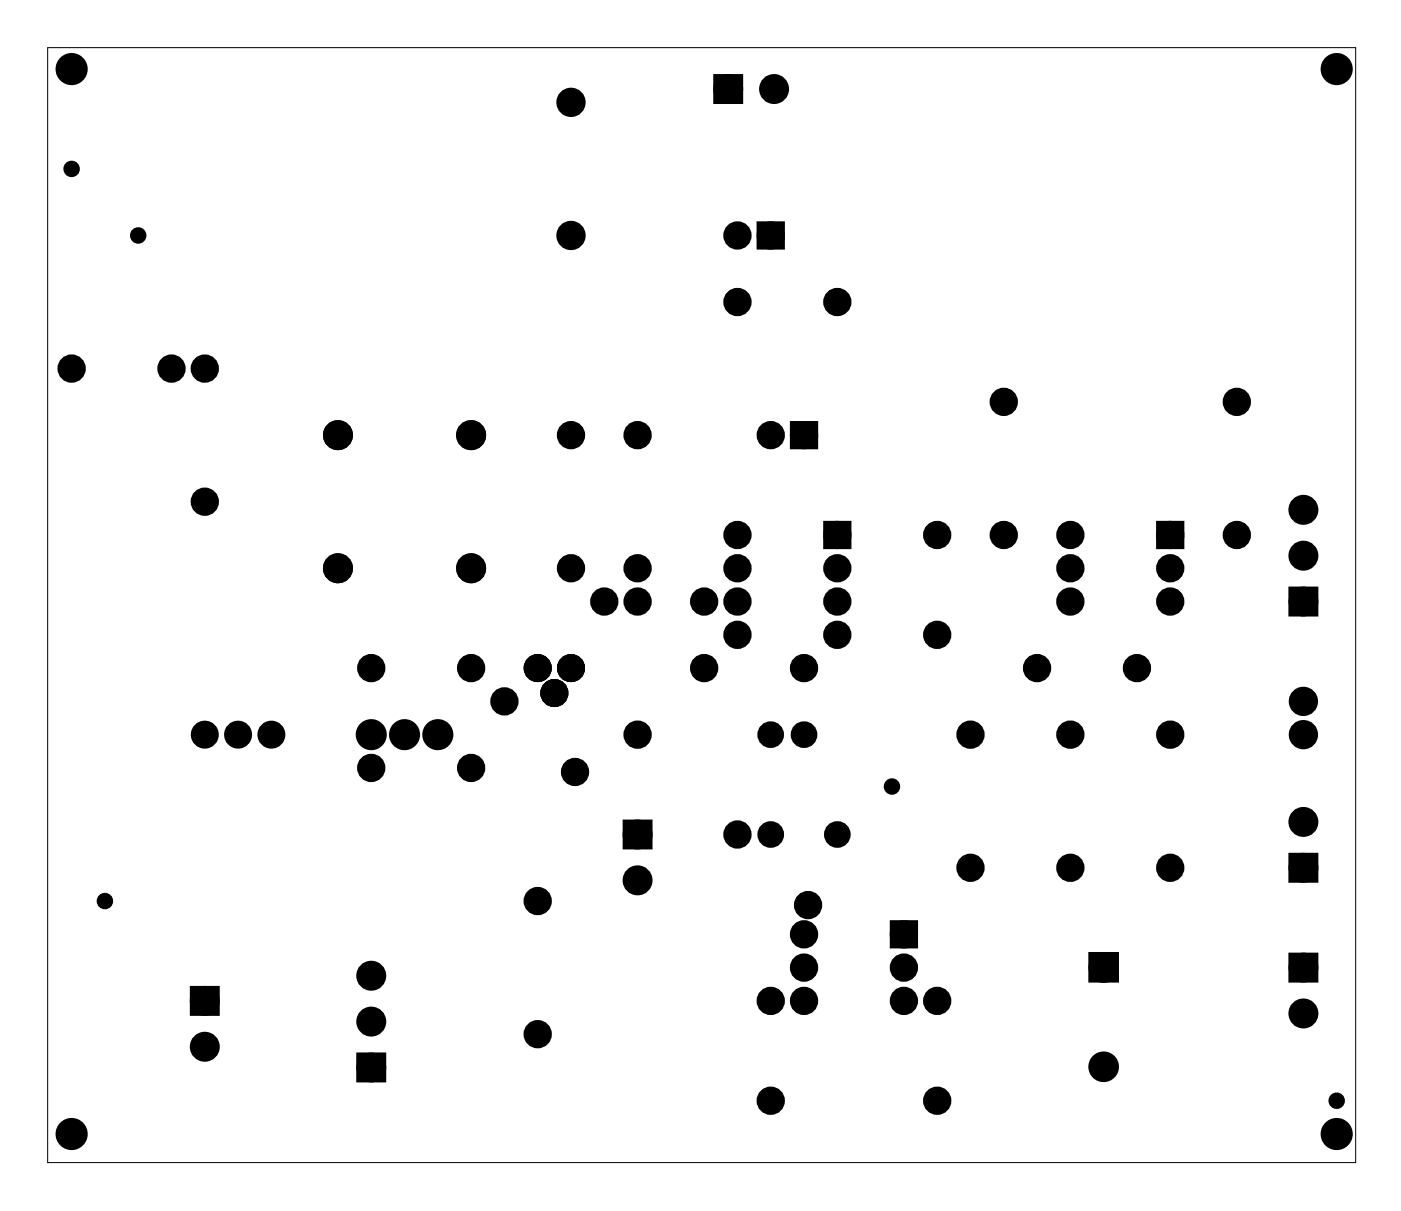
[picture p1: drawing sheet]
<svg xmlns="http://www.w3.org/2000/svg" width="107mm" height="92mm" viewBox="0 0 107 92" stroke-linecap="round" stroke-linejoin="round" font-family="sans-serif">
<path d="M3.6 3.6h99.8v85.1h-99.8z" fill="none" stroke="#000" stroke-width=".08"/>
<g fill="#000">
<path d="M54.8 6h1.5v1.6h-1.5zM58.1 17.3h1.4v1.4h-1.4zM60.6 32.5h1.4v1.4h-1.4zM63.2 40.1h1.4v1.4h-1.4zM88.6 40.1h1.4v1.4h-1.4zM98.7 45.2h1.5v1.5h-1.5zM14.9 75.6h1.5v1.6h-1.5zM47.9 62.9h1.5v1.6h-1.5zM68.3 70.6h1.4v1.4h-1.4zM83.4 73h1.6v1.6h-1.6zM98.7 65.5h1.5v1.5h-1.5zM98.7 73.1h1.5v1.5h-1.5z"/>
<path d="M27.6 80.7h1.5v1.5h-1.5z"/>
</g>
<g fill="none" stroke="#000" stroke-width=".76" stroke-linecap="butt">
<path d="M54.8 6h1.5v1.6h-1.5zM58.1 17.3h1.4v1.4h-1.4zM60.6 32.5h1.4v1.4h-1.4zM63.2 40.1h1.4v1.4h-1.4zM88.6 40.1h1.4v1.4h-1.4zM98.7 45.2h1.5v1.5h-1.5zM14.9 75.6h1.5v1.6h-1.5zM47.9 62.9h1.5v1.6h-1.5zM68.3 70.6h1.4v1.4h-1.4zM83.4 73h1.6v1.6h-1.6zM98.7 65.5h1.5v1.5h-1.5zM98.7 73.1h1.5v1.5h-1.5z"/>
<path d="M27.6 80.7h1.5v1.5h-1.5z"/>
<circle cx="55.6" cy="6.8" r=".76"/>
<circle cx="56.3" cy="18" r=".7"/>
<circle cx="58.8" cy="18" r=".7"/>
<circle cx="59.1" cy="6.8" r=".76"/>
<circle cx="5.5" cy="28.1" r=".7"/>
<circle cx="13.1" cy="28.1" r=".7"/>
<circle cx="15.6" cy="38.3" r=".7"/>
<circle cx="15.6" cy="28.1" r=".7"/>
<circle cx="25.8" cy="33.2" r=".76"/>
<circle cx="35.9" cy="33.2" r=".76"/>
<circle cx="43.6" cy="33.2" r=".7"/>
<circle cx="48.6" cy="33.2" r=".7"/>
<circle cx="56.3" cy="23.1" r=".7"/>
<circle cx="58.8" cy="33.2" r=".7"/>
<circle cx="61.3" cy="33.2" r=".7"/>
<circle cx="63.9" cy="23.1" r=".7"/>
<circle cx="76.6" cy="30.7" r=".7"/>
<circle cx="94.4" cy="30.7" r=".7"/>
<circle cx="99.4" cy="38.9" r=".76"/>
<circle cx="25.8" cy="43.4" r=".76"/>
<circle cx="28.3" cy="56.1" r=".8"/>
<circle cx="28.3" cy="51" r=".7"/>
<circle cx="28.3" cy="58.6" r=".7"/>
<circle cx="30.9" cy="56.1" r=".8"/>
<circle cx="33.4" cy="56.1" r=".8"/>
<circle cx="35.9" cy="43.4" r=".76"/>
<circle cx="35.9" cy="58.6" r=".7"/>
<circle cx="35.9" cy="51" r=".7"/>
<circle cx="38.5" cy="53.5" r=".7"/>
<circle cx="43.6" cy="43.4" r=".7"/>
<circle cx="43.9" cy="58.9" r=".7"/>
<circle cx="46.1" cy="45.9" r=".7"/>
<circle cx="48.6" cy="43.4" r=".7"/>
<circle cx="48.6" cy="56.1" r=".7"/>
<circle cx="48.6" cy="45.9" r=".7"/>
<circle cx="53.7" cy="51" r=".7"/>
<circle cx="53.7" cy="45.9" r=".7"/>
<circle cx="56.3" cy="40.8" r=".7"/>
<circle cx="56.3" cy="43.4" r=".7"/>
<circle cx="56.3" cy="45.9" r=".7"/>
<circle cx="56.3" cy="48.5" r=".7"/>
<circle cx="58.8" cy="56.1" r=".64"/>
<circle cx="61.3" cy="56.1" r=".64"/>
<circle cx="61.3" cy="51" r=".7"/>
<circle cx="63.9" cy="40.8" r=".7"/>
<circle cx="63.9" cy="43.4" r=".7"/>
<circle cx="63.9" cy="45.9" r=".7"/>
<circle cx="63.9" cy="48.5" r=".7"/>
<circle cx="71.5" cy="40.8" r=".7"/>
<circle cx="71.5" cy="48.5" r=".7"/>
<circle cx="74" cy="56.1" r=".7"/>
<circle cx="76.6" cy="40.8" r=".7"/>
<circle cx="79.1" cy="51" r=".7"/>
<circle cx="81.7" cy="40.8" r=".7"/>
<circle cx="81.7" cy="45.9" r=".7"/>
<circle cx="81.7" cy="43.4" r=".7"/>
<circle cx="81.7" cy="56.1" r=".7"/>
<circle cx="86.7" cy="51" r=".7"/>
<circle cx="89.3" cy="56.1" r=".7"/>
<circle cx="89.3" cy="40.8" r=".7"/>
<circle cx="89.3" cy="45.9" r=".7"/>
<circle cx="89.3" cy="43.4" r=".7"/>
<circle cx="94.4" cy="40.8" r=".7"/>
<circle cx="99.4" cy="42.4" r=".76"/>
<circle cx="99.4" cy="45.9" r=".76"/>
<circle cx="99.4" cy="53.5" r=".74"/>
<circle cx="99.4" cy="56.1" r=".74"/>
<circle cx="15.6" cy="76.4" r=".76"/>
<circle cx="15.6" cy="79.9" r=".76"/>
<circle cx="28.3" cy="78" r=".76"/>
<circle cx="28.3" cy="74.5" r=".76"/>
<circle cx="41" cy="78.9" r=".7"/>
<circle cx="41" cy="68.8" r=".7"/>
<circle cx="48.6" cy="63.7" r=".76"/>
<circle cx="48.6" cy="67.2" r=".76"/>
<circle cx="56.3" cy="63.7" r=".7"/>
<circle cx="58.8" cy="63.7" r=".64"/>
<circle cx="58.8" cy="76.4" r=".7"/>
<circle cx="61.3" cy="71.3" r=".7"/>
<circle cx="61.3" cy="76.4" r=".7"/>
<circle cx="61.3" cy="73.9" r=".7"/>
<circle cx="61.7" cy="69.1" r=".7"/>
<circle cx="63.9" cy="63.7" r=".64"/>
<circle cx="69" cy="71.3" r=".7"/>
<circle cx="69" cy="76.4" r=".7"/>
<circle cx="69" cy="73.9" r=".7"/>
<circle cx="71.5" cy="76.4" r=".7"/>
<circle cx="74" cy="66.2" r=".7"/>
<circle cx="81.7" cy="66.2" r=".7"/>
<circle cx="84.2" cy="73.9" r=".79"/>
<circle cx="89.3" cy="66.2" r=".7"/>
<circle cx="99.4" cy="62.7" r=".76"/>
<circle cx="99.4" cy="66.2" r=".76"/>
<circle cx="99.4" cy="73.9" r=".76"/>
<circle cx="99.4" cy="77.4" r=".76"/>
<circle cx="28.3" cy="81.5" r=".76"/>
<circle cx="58.8" cy="84" r=".7"/>
<circle cx="71.5" cy="84" r=".7"/>
<circle cx="84.2" cy="81.4" r=".79"/>
</g>
<g fill="#000">
<circle cx="5.5" cy="5.3" r="1.1"/>
<circle cx="5.5" cy="12.9" r=".35"/>
<circle cx="10.5" cy="18" r=".35"/>
<circle cx="43.6" cy="7.8" r=".75"/>
<circle cx="43.6" cy="18" r=".75"/>
<circle cx="55.6" cy="6.8" r=".76"/>
<circle cx="56.3" cy="18" r=".7"/>
<circle cx="58.8" cy="18" r=".7"/>
<circle cx="59.1" cy="6.8" r=".76"/>
<circle cx="102" cy="5.3" r="1.1"/>
<circle cx="5.5" cy="28.1" r=".7"/>
<circle cx="13.1" cy="28.1" r=".7"/>
<circle cx="15.6" cy="38.3" r=".7"/>
<circle cx="15.6" cy="28.1" r=".7"/>
<circle cx="25.8" cy="33.2" r=".76"/>
<circle cx="35.9" cy="33.2" r=".76"/>
<circle cx="43.6" cy="33.2" r=".7"/>
<circle cx="48.6" cy="33.2" r=".7"/>
<circle cx="56.3" cy="23.1" r=".7"/>
<circle cx="58.8" cy="33.2" r=".7"/>
<circle cx="61.3" cy="33.2" r=".7"/>
<circle cx="63.9" cy="23.1" r=".7"/>
<circle cx="76.6" cy="30.7" r=".7"/>
<circle cx="94.4" cy="30.7" r=".7"/>
<circle cx="99.4" cy="38.9" r=".76"/>
<circle cx="15.6" cy="56.1" r=".72"/>
<circle cx="18.2" cy="56.1" r=".72"/>
<circle cx="20.7" cy="56.1" r=".72"/>
<circle cx="25.8" cy="43.4" r=".76"/>
<circle cx="28.3" cy="56.1" r=".8"/>
<circle cx="28.3" cy="58.6" r=".7"/>
<circle cx="28.3" cy="51" r=".7"/>
<circle cx="30.9" cy="56.1" r=".8"/>
<circle cx="33.4" cy="56.1" r=".8"/>
<circle cx="35.9" cy="43.4" r=".76"/>
<circle cx="35.9" cy="58.6" r=".7"/>
<circle cx="35.9" cy="51" r=".7"/>
<circle cx="38.5" cy="53.5" r=".7"/>
<circle cx="41" cy="51" r=".67"/>
<circle cx="42.3" cy="52.9" r=".67"/>
<circle cx="43.6" cy="51" r=".67"/>
<circle cx="43.6" cy="43.4" r=".7"/>
<circle cx="43.9" cy="58.9" r=".7"/>
<circle cx="46.1" cy="45.9" r=".7"/>
<circle cx="48.6" cy="45.9" r=".7"/>
<circle cx="48.6" cy="43.4" r=".7"/>
<circle cx="48.6" cy="56.1" r=".7"/>
<circle cx="53.7" cy="51" r=".7"/>
<circle cx="53.7" cy="45.9" r=".7"/>
<circle cx="56.3" cy="43.4" r=".7"/>
<circle cx="56.3" cy="48.5" r=".7"/>
<circle cx="56.3" cy="40.8" r=".7"/>
<circle cx="56.3" cy="45.9" r=".7"/>
<circle cx="58.8" cy="56.1" r=".64"/>
<circle cx="61.3" cy="56.1" r=".64"/>
<circle cx="61.3" cy="51" r=".7"/>
<circle cx="63.9" cy="43.4" r=".7"/>
<circle cx="63.9" cy="48.5" r=".7"/>
<circle cx="63.9" cy="40.8" r=".7"/>
<circle cx="63.9" cy="45.9" r=".7"/>
<circle cx="71.5" cy="48.5" r=".7"/>
<circle cx="71.5" cy="40.8" r=".7"/>
<circle cx="74" cy="56.1" r=".7"/>
<circle cx="76.6" cy="40.8" r=".7"/>
<circle cx="79.1" cy="51" r=".7"/>
<circle cx="81.7" cy="43.4" r=".7"/>
<circle cx="81.7" cy="40.8" r=".7"/>
<circle cx="81.7" cy="45.9" r=".7"/>
<circle cx="81.7" cy="56.1" r=".7"/>
<circle cx="86.7" cy="51" r=".7"/>
<circle cx="89.3" cy="56.1" r=".7"/>
<circle cx="89.3" cy="43.4" r=".7"/>
<circle cx="89.3" cy="40.8" r=".7"/>
<circle cx="89.3" cy="45.9" r=".7"/>
<circle cx="94.4" cy="40.8" r=".7"/>
<circle cx="99.4" cy="42.4" r=".76"/>
<circle cx="99.4" cy="45.9" r=".76"/>
<circle cx="99.4" cy="56.1" r=".74"/>
<circle cx="99.4" cy="53.5" r=".74"/>
<circle cx="8" cy="68.8" r=".35"/>
<circle cx="15.6" cy="79.9" r=".76"/>
<circle cx="15.6" cy="76.4" r=".76"/>
<circle cx="28.3" cy="74.5" r=".76"/>
<circle cx="28.3" cy="78" r=".76"/>
<circle cx="41" cy="68.8" r=".7"/>
<circle cx="41" cy="78.9" r=".7"/>
<circle cx="48.6" cy="67.2" r=".76"/>
<circle cx="48.6" cy="63.7" r=".76"/>
<circle cx="56.3" cy="63.7" r=".7"/>
<circle cx="58.8" cy="63.7" r=".64"/>
<circle cx="58.8" cy="76.4" r=".7"/>
<circle cx="61.3" cy="76.4" r=".7"/>
<circle cx="61.3" cy="73.9" r=".7"/>
<circle cx="61.3" cy="71.3" r=".7"/>
<circle cx="61.7" cy="69.1" r=".7"/>
<circle cx="63.9" cy="63.7" r=".64"/>
<circle cx="68.1" cy="60" r=".35"/>
<circle cx="69" cy="73.9" r=".7"/>
<circle cx="69" cy="76.4" r=".7"/>
<circle cx="69" cy="71.3" r=".7"/>
<circle cx="71.5" cy="76.4" r=".7"/>
<circle cx="74" cy="66.2" r=".7"/>
<circle cx="81.7" cy="66.2" r=".7"/>
<circle cx="84.2" cy="73.9" r=".79"/>
<circle cx="89.3" cy="66.2" r=".7"/>
<circle cx="99.4" cy="62.7" r=".76"/>
<circle cx="99.4" cy="66.2" r=".76"/>
<circle cx="99.4" cy="73.9" r=".76"/>
<circle cx="99.4" cy="77.4" r=".76"/>
<circle cx="5.5" cy="86.6" r="1.1"/>
<circle cx="28.3" cy="81.5" r=".76"/>
<circle cx="58.8" cy="84" r=".7"/>
<circle cx="71.5" cy="84" r=".7"/>
<circle cx="84.2" cy="81.4" r=".79"/>
<circle cx="102" cy="84" r=".35"/>
<circle cx="102" cy="86.6" r="1.1"/>
</g>
<g fill="none" stroke="#000" stroke-width=".79" stroke-linecap="butt">
<circle cx="41" cy="51" r=".67"/>
<circle cx="42.3" cy="52.9" r=".67"/>
<circle cx="43.6" cy="51" r=".67"/>
</g>
<g fill="none" stroke="#000" stroke-width=".74" stroke-linecap="butt">
<circle cx="43.6" cy="7.8" r=".75"/>
<circle cx="43.6" cy="18" r=".75"/>
</g>
<g fill="none" stroke="#000" stroke-width=".69" stroke-linecap="butt">
<circle cx="15.6" cy="56.1" r=".72"/>
<circle cx="18.2" cy="56.1" r=".72"/>
<circle cx="20.7" cy="56.1" r=".72"/>
</g>
<g fill="none" stroke="#000" stroke-width=".55">
<circle cx="5.5" cy="12.9" r=".35"/>
<circle cx="10.5" cy="18" r=".35"/>
<circle cx="8" cy="68.8" r=".35"/>
<circle cx="68.1" cy="60" r=".35"/>
<circle cx="102" cy="84" r=".35"/>
</g>
<g fill="none" stroke="#000" stroke-width=".25">
<circle cx="5.5" cy="5.3" r="1.1"/>
<circle cx="102" cy="5.3" r="1.1"/>
<circle cx="5.5" cy="86.6" r="1.1"/>
<circle cx="102" cy="86.6" r="1.1"/>
</g>
</svg>
